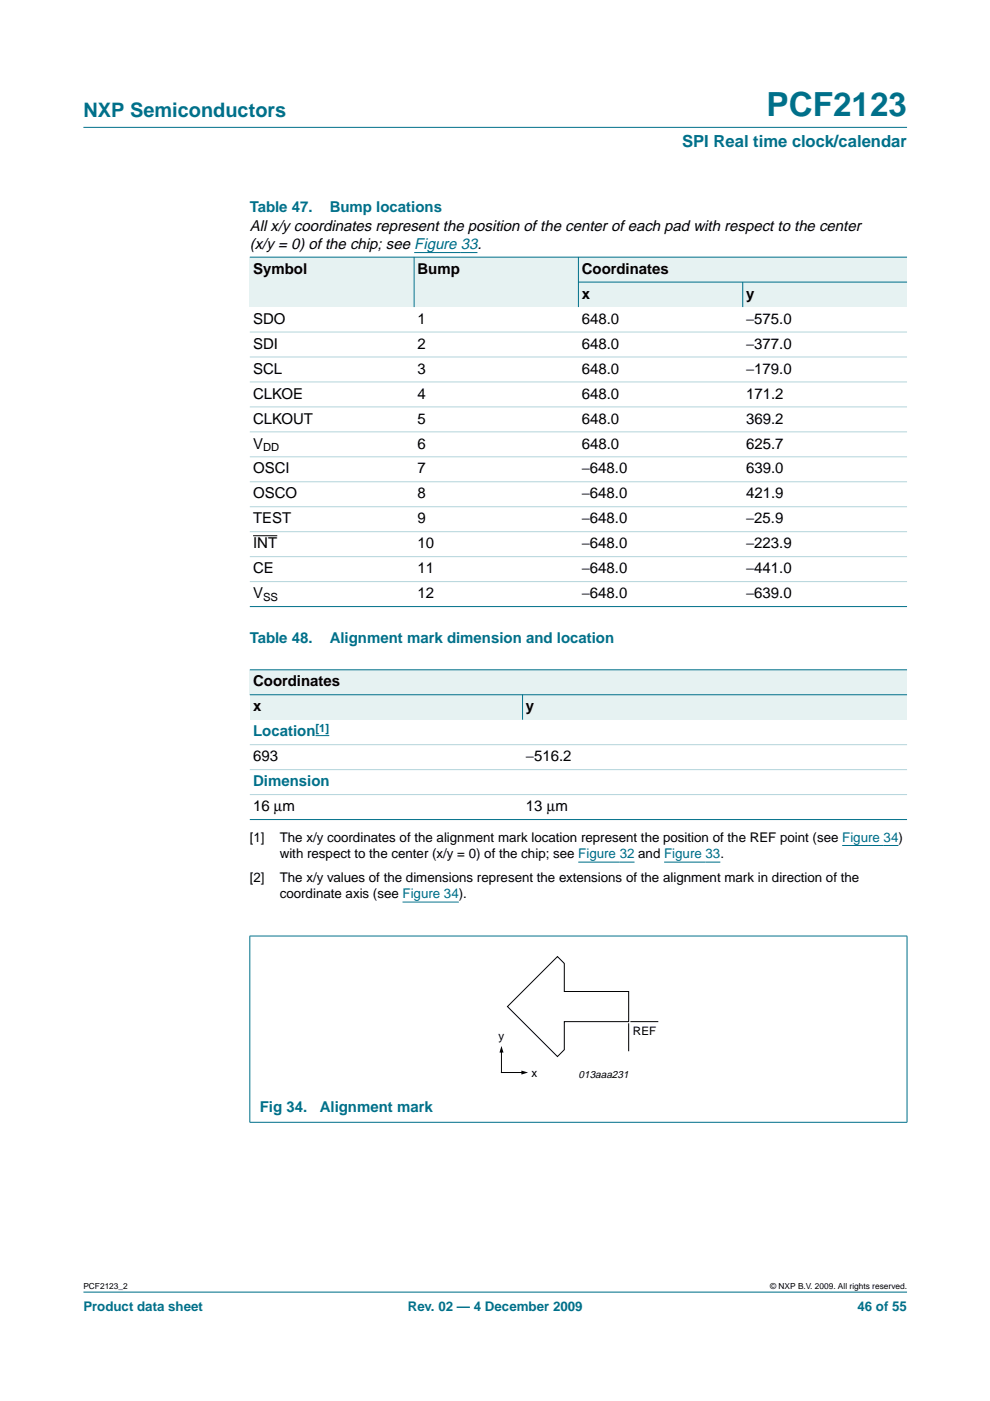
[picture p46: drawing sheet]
<svg xmlns="http://www.w3.org/2000/svg" width="210mm" height="297mm" viewBox="0 0 210 297" stroke-linecap="round" stroke-linejoin="round" font-family="sans-serif">
<defs><g id="words">
<text font-size="7.1" fill="#00708a" x="162.5" y="24.7">PCF2123</text>
<text font-size="4.2" fill="#00708a" x="17.7" y="24.9">NXP Semiconductors</text>
<text font-size="3.5" fill="#00708a" x="144.6" y="31.1">SPI Real time clock/calendar</text>
<g font-size="3.2" fill="#00708a">
<text x="53" y="45">Table 47.</text>
<text x="69.9" y="45">Bump locations</text>
<text x="53" y="136.4">Table 48.</text>
<text x="69.9" y="136.4">Alignment mark dimension and location</text>
<text x="53.7" y="156.1">Location</text>
<text x="53.7" y="166.7">Dimension</text>
<text x="55.1" y="235.8">Fig 34.</text>
<text x="67.8" y="235.8">Alignment mark</text>
</g>
<g font-size="3.2">
<text x="53" y="48.9">All x/y coordinates represent the position of the center of each pad with respect to the center</text>
<text x="53" y="52.8">(x/y = 0) of the chip; see Figure 33.</text>
<text x="53.7" y="58">Symbol</text>
<text x="88.5" y="58">Bump</text>
<text x="123.3" y="58">Coordinates</text>
<text x="123.3" y="63.3">x</text>
<text x="158.2" y="63.3">y</text>
<text x="53.7" y="68.6">SDO</text>
<text x="88.5" y="68.6">1</text>
<text x="123.3" y="68.6">648.0</text>
<text x="158.2" y="68.6">−575.0</text>
<text x="53.7" y="73.9">SDI</text>
<text x="88.5" y="73.9">2</text>
<text x="123.3" y="73.9">648.0</text>
<text x="158.2" y="73.9">−377.0</text>
<text x="53.7" y="79.2">SCL</text>
<text x="88.5" y="79.2">3</text>
<text x="123.3" y="79.2">648.0</text>
<text x="158.2" y="79.2">−179.0</text>
<text x="53.7" y="84.5">CLKOE</text>
<text x="53.7" y="89.8">CLKOUT</text>
<text x="88.5" y="84.5">4</text>
<text x="88.5" y="89.8">5</text>
<text x="123.3" y="84.5">648.0</text>
<text x="123.3" y="89.8">648.0</text>
<text x="158.2" y="84.5">171.2</text>
<text x="158.2" y="89.8">369.2</text>
<text x="53.7" y="95.1">V</text>
<text x="88.5" y="95.1">6</text>
<text x="123.3" y="95.1">648.0</text>
<text x="158.2" y="95.1">625.7</text>
<text x="53.7" y="100.4">OSCI</text>
<text x="88.5" y="100.4">7</text>
<text x="123.3" y="100.4">−648.0</text>
<text x="158.2" y="100.4">639.0</text>
<text x="53.7" y="105.7">OSCO</text>
<text x="88.5" y="105.7">8</text>
<text x="123.3" y="105.7">−648.0</text>
<text x="158.2" y="105.7">421.9</text>
<text x="53.7" y="111">TEST</text>
<text x="88.5" y="111">9</text>
<text x="123.3" y="111">−648.0</text>
<text x="158.2" y="111">−25.9</text>
<text x="53.7" y="116.3">INT</text>
<text x="88.5" y="116.3">10</text>
<text x="123.3" y="116.3">−648.0</text>
<text x="158.2" y="116.3">−223.9</text>
<text x="53.7" y="121.5">CE</text>
<text x="88.5" y="121.5">11</text>
<text x="123.3" y="121.5">−648.0</text>
<text x="158.2" y="121.5">−441.0</text>
<text x="53.7" y="126.8">V</text>
<text x="88.5" y="126.8">12</text>
<text x="123.3" y="126.8">−648.0</text>
<text x="158.2" y="126.8">−639.0</text>
<text x="53.7" y="145.5">Coordinates</text>
<text x="53.7" y="150.8">x</text>
<text x="111.5" y="150.8">y</text>
<text x="53.7" y="161.4">693</text>
<text x="111.5" y="161.4">−516.2</text>
<text x="53.7" y="172">16 µm</text>
<text x="111.5" y="172">13 µm</text>
</g>
<g font-size="2.8">
<text x="53" y="178.5">[1]</text>
<text x="59.3" y="178.5">The x/y coordinates of the alignment mark location represent the position of the REF point (see Figure 34)</text>
<text x="59.3" y="182">with respect to the center (x/y = 0) of the chip; see Figure 32 and Figure 33.</text>
<text x="53" y="186.9">[2]</text>
<text x="59.3" y="186.9">The x/y values of the dimensions represent the extensions of the alignment mark in direction of the</text>
<text x="59.3" y="190.5">coordinate axis (see Figure 34).</text>
</g>
<g font-size="2.8" fill="#00708a">
<text x="17.7" y="278">Product data sheet</text>
<text x="86.5" y="278">Rev. 02 — 4 December 2009</text>
<text x="181.8" y="278">46 of 55</text>
</g>
<g font-size="2.5">
<text x="105.7" y="220.6">y</text>
<text x="134.2" y="219.4">REF</text>
<text x="112.7" y="228.3">x</text>
</g>
<g font-size="2.4">
<text x="55.8" y="95.7">DD</text>
<text x="55.8" y="127.4">SS</text>
</g>
<text font-size="2.4" fill="#00f" x="66.9" y="155.2">[1]</text>
<text font-size="2.2" x="122.7" y="228.7">013aaa231</text>
<g font-size="1.8">
<text x="17.7" y="273.4">PCF2123_2</text>
<text x="163.3" y="273.4">© NXP B.V. 2009. All rights reserved.</text>
</g>
</g></defs>
<g fill="#00708a" stroke="#00708a" stroke-width=".21">
<path d="M17.7 273.9h174.6z"/>
<path d="M17.7 27h174.6z"/>
</g>
<path d="M87.8 53.6h13.4M178.6 179.3h11.9M85.4 191.3h11.9M122.6 182.8h11.9M140.8 182.8h11.9" fill="none" stroke="#00f" stroke-width=".21"/>
<g fill="#e6f2f2">
<path d="M53 54.5h34.8v10.6h-34.8z" fill-rule="evenodd"/>
<path d="M87.8 54.5h34.8v10.6h-34.8z" fill-rule="evenodd"/>
<path d="M122.6 54.5h69.7v5.3h-69.7z" fill-rule="evenodd"/>
<path d="M122.6 59.8h34.9v5.3h-34.9z" fill-rule="evenodd"/>
<path d="M157.5 59.8h34.8v5.3h-34.8z" fill-rule="evenodd"/>
</g>
<path d="M53.7 113.6h5.1" fill="none" stroke="#000" stroke-width=".21"/>
<g fill="#e6f2f2">
<path d="M53 142h139.3v5.3h-139.3z" fill-rule="evenodd"/>
<path d="M53 147.3h57.8v5.3h-57.8z" fill-rule="evenodd"/>
<path d="M110.8 147.3h81.5v5.3h-81.5z" fill-rule="evenodd"/>
</g>
<path d="M66.9 156h2.9" fill="none" stroke="#00f" stroke-width=".21"/>
<g fill="#00708a" stroke="#00708a" stroke-width=".21">
<path d="M87.8 54.5v10.6z"/>
<path d="M122.6 54.5v10.6z"/>
<path d="M157.5 59.8v5.3z"/>
<path d="M53 54.5h139.3z"/>
<path d="M122.6 59.8h69.7z"/>
<path d="M53 128.6h139.3z"/>
<path d="M110.8 147.3v5.3z"/>
<path d="M53 142h139.3z"/>
<path d="M53 147.3h139.3z"/>
<path d="M53 173.8h139.3z"/>
<path d="M53 198.5v39.4z"/>
<path d="M192.3 198.5v39.4z"/>
<path d="M52.9 198.5h139.5z"/>
<path d="M52.9 237.9h139.5z"/>
</g>
<g fill="#b3d4db" stroke="#b3d4db" stroke-width=".21">
<path d="M53 70.4h139.3z"/>
<path d="M53 75.7h139.3z"/>
<path d="M53 81h139.3z"/>
<path d="M53 86.3h139.3z"/>
<path d="M53 91.6h139.3z"/>
<path d="M53 96.9h139.3z"/>
<path d="M53 102.1h139.3z"/>
<path d="M53 107.4h139.3z"/>
<path d="M53 112.7h139.3z"/>
<path d="M53 118h139.3z"/>
<path d="M53 123.3h139.3z"/>
<path d="M53 157.9h139.3z"/>
<path d="M53 163.2h139.3z"/>
<path d="M53 168.5h139.3z"/>
</g>
<path d="M107.6 213.4l10.6-10.6 1.4 1.5v5.9h13.7v6.4h-13.7v6l-1.4 1.4zM133.3 217v5.9M133.6 216.6h6M106.3 222.9v4.5h4.5" fill="none" stroke="#000" stroke-width=".21"/>
<path d="M106.3 221.8l.5 1.4h-.9zM110.6 227l1.4 .4-1.4 .4z" fill="#000"/>
<use href="#words"/>
</svg>
